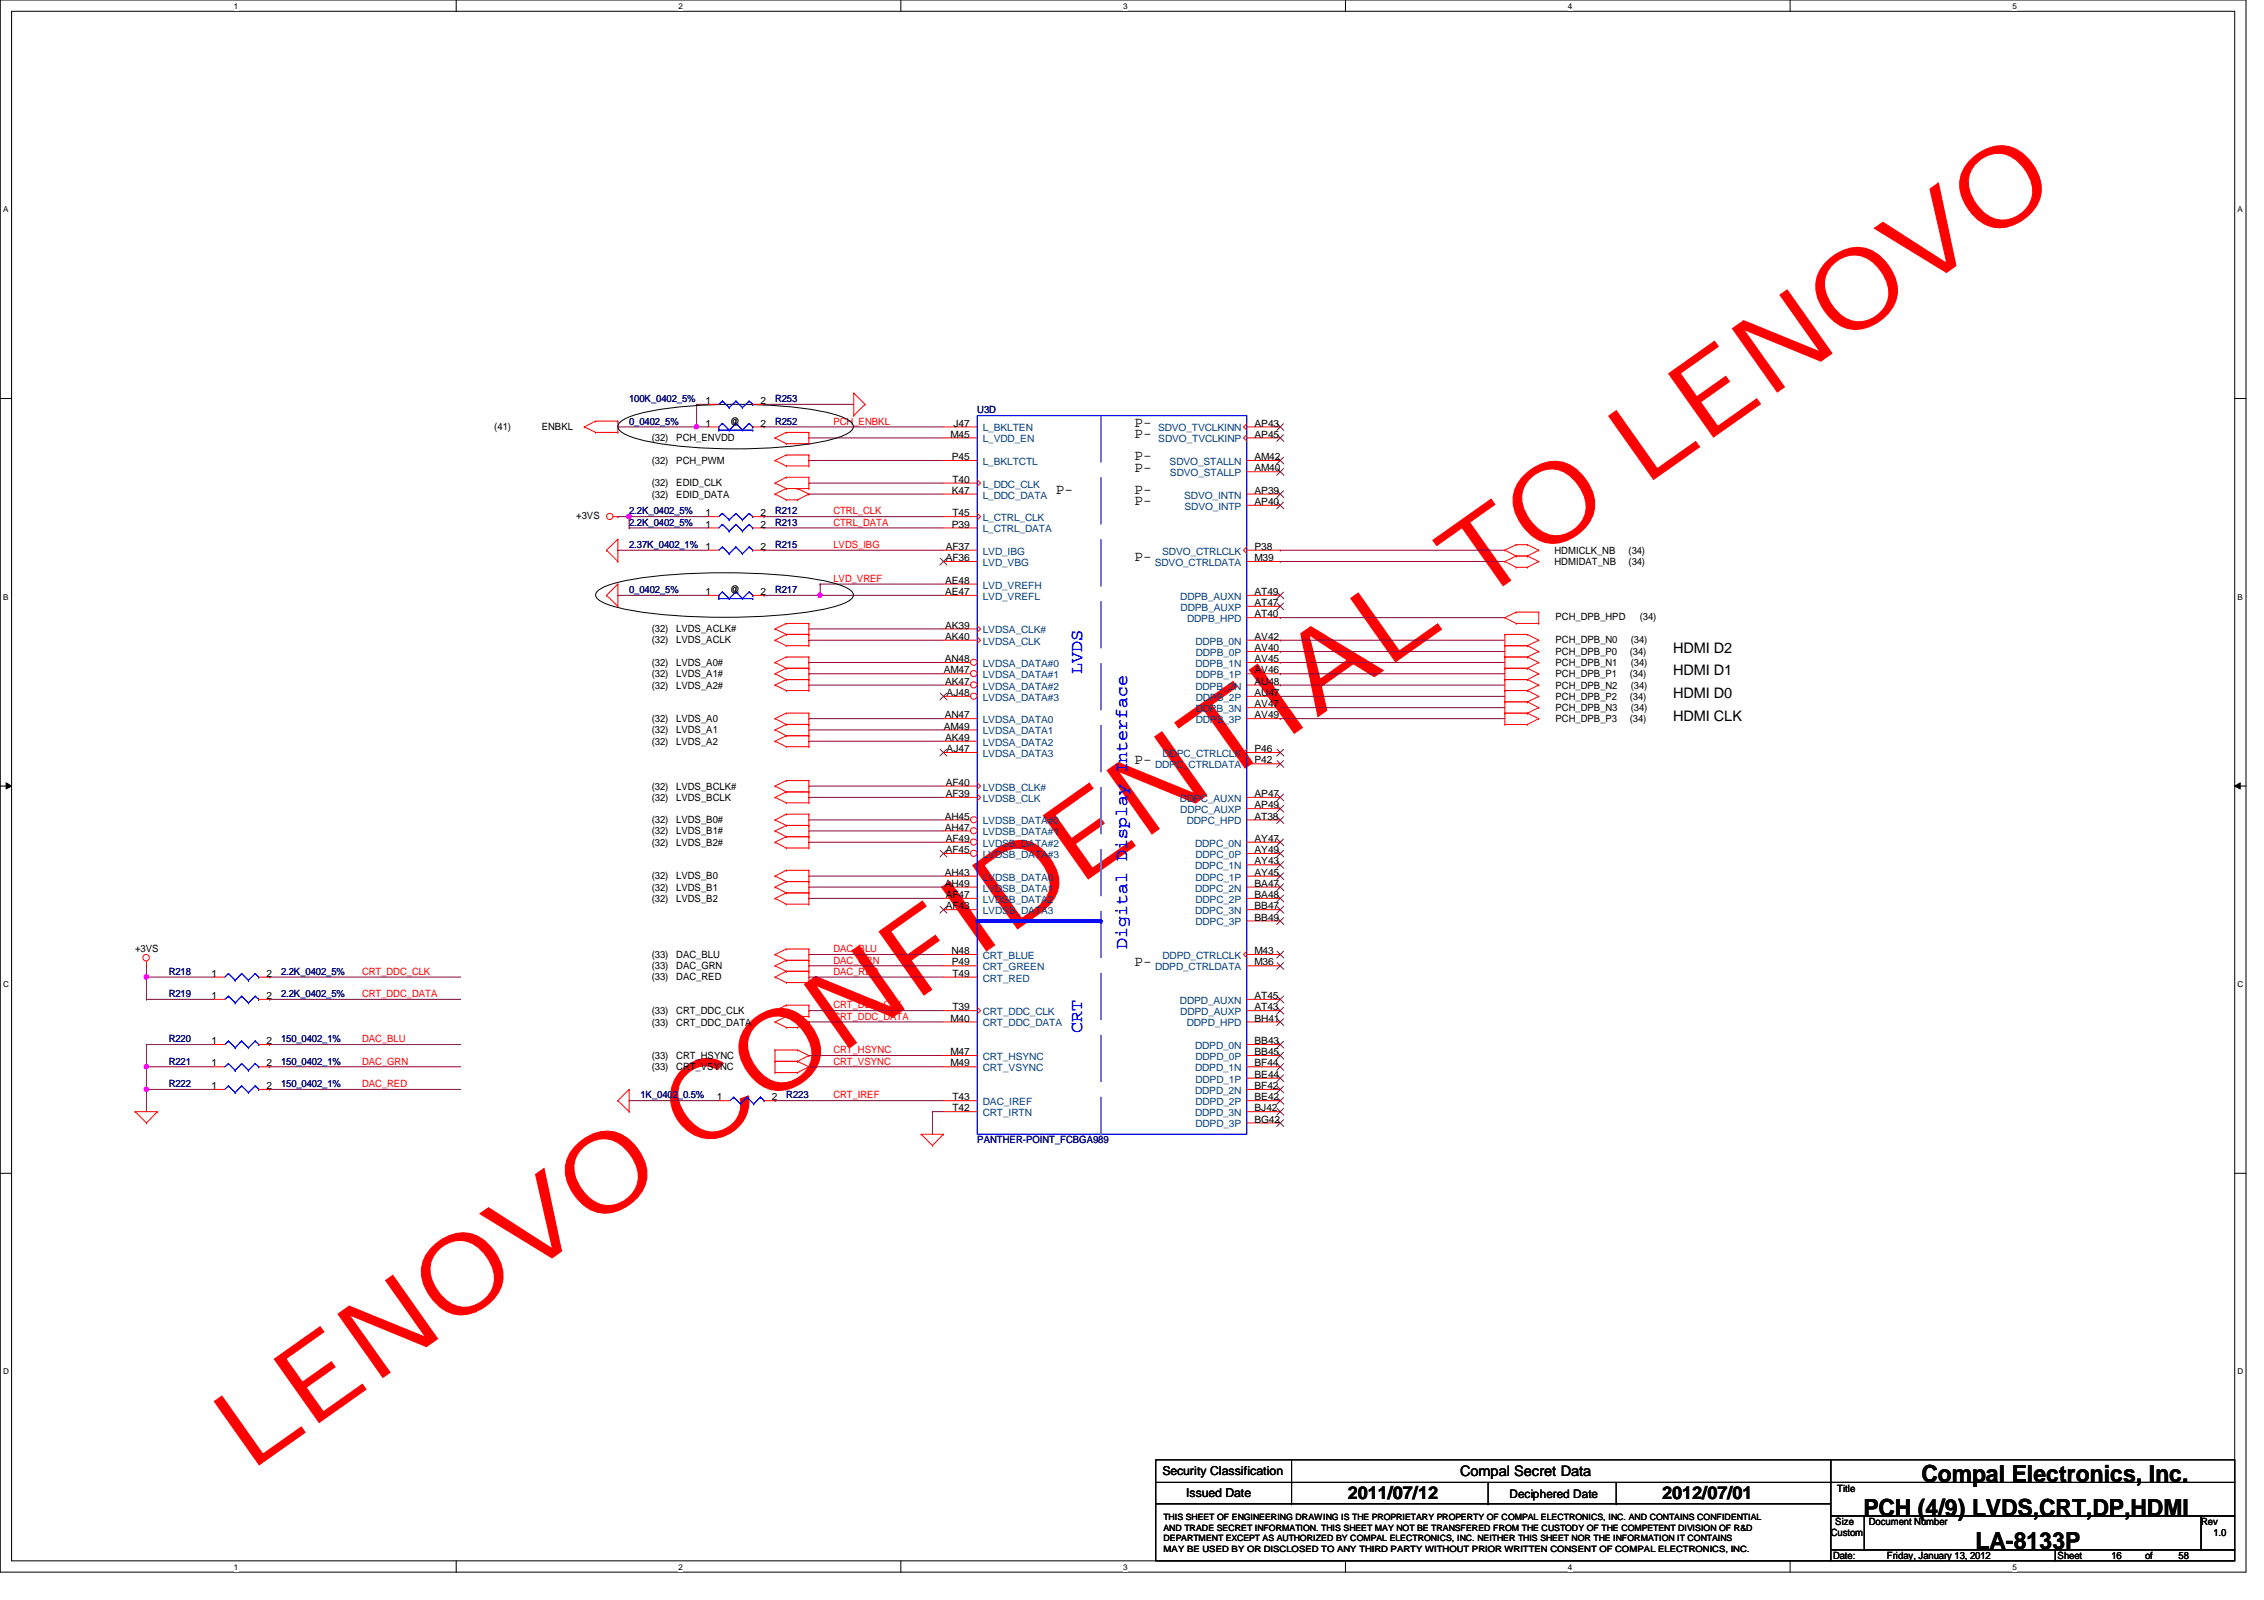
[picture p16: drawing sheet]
<svg xmlns="http://www.w3.org/2000/svg" width="297mm" height="210mm" viewBox="0 0 297 210" stroke-linecap="round" stroke-linejoin="round" font-family="sans-serif">
<defs><g id="words">
<text font-size="14.4" fill="#f00" x="32.7" y="193.1" transform="rotate(-35 32.7 193.1)">LENOVO CONFIDENTIAL TO LENOVO</text>
<g font-size="3.1">
<text x="252.1" y="194.4">Compal Electronics, Inc.</text>
<text x="244.5" y="198.8">PCH (4/9) LVDS,CRT,DP,HDMI</text>
<text x="259.2" y="203.2">LA-8133P</text>
</g>
<g font-size="2.3" fill="#00f">
<text x="142" y="88.4" transform="rotate(-90 142 88.4)">LVDS</text>
<text x="147.9" y="124.5" transform="rotate(-90 147.9 124.5)">Digital Display Interface</text>
<text x="142" y="135.6" transform="rotate(-90 142 135.6)">CRT</text>
</g>
<g font-size="2.3">
<text x="176.8" y="196.6">2011/07/12</text>
<text x="218.1" y="196.6">2012/07/01</text>
</g>
<g font-size="1.9">
<text x="148.8" y="56">P-</text>
<text x="148.8" y="57.5">P-</text>
<text x="138.5" y="64.9">P-</text>
<text x="148.8" y="60.4">P-</text>
<text x="148.8" y="61.9">P-</text>
<text x="148.8" y="64.9">P-</text>
<text x="148.8" y="66.3">P-</text>
<text x="148.8" y="73.7">P-</text>
<text x="219.5" y="85.7">HDMI D2</text>
<text x="219.5" y="88.6">HDMI D1</text>
<text x="219.5" y="91.6">HDMI D0</text>
<text x="219.5" y="94.5">HDMI CLK</text>
<text x="148.8" y="100.2">P-</text>
<text x="148.8" y="126.7">P-</text>
<text x="191.6" y="193.7">Compal Secret Data</text>
</g>
<g font-size="1.6">
<text x="152.5" y="193.5">Security Classification</text>
<text x="155.6" y="196.3">Issued Date</text>
<text x="198" y="196.5">Deciphered Date</text>
</g>
<g font-size="1.3" fill="#000080">
<text x="82.5" y="52.7">100K_0402_5%</text>
<text x="101.7" y="52.7">R253</text>
<text x="82.5" y="55.7">0_0402_5%</text>
<text x="101.7" y="55.7">R252</text>
<text x="128.2" y="54.2">U3D</text>
<text x="82.5" y="71.9">2.37K_0402_1%</text>
<text x="82.5" y="69">2.2K_0402_5%</text>
<text x="82.5" y="67.5">2.2K_0402_5%</text>
<text x="101.7" y="71.9">R215</text>
<text x="101.7" y="69">R213</text>
<text x="101.7" y="67.5">R212</text>
<text x="82.5" y="77.8">0_0402_5%</text>
<text x="101.7" y="77.8">R217</text>
<text x="22.1" y="130.9">R219</text>
<text x="22.1" y="127.9">R218</text>
<text x="36.9" y="130.9">2.2K_0402_5%</text>
<text x="36.9" y="127.9">2.2K_0402_5%</text>
<text x="22.1" y="136.7">R220</text>
<text x="36.9" y="136.7">150_0402_1%</text>
<text x="22.1" y="139.7">R221</text>
<text x="22.1" y="142.6">R222</text>
<text x="36.9" y="139.7">150_0402_1%</text>
<text x="36.9" y="142.6">150_0402_1%</text>
<text x="84" y="144.1">1K_0402_0.5%</text>
<text x="103.2" y="144.1">R223</text>
<text x="128.2" y="150">PANTHER-POINT_FCBGA989</text>
</g>
<g font-size="1.3">
<text x="92.6" y="53">1</text>
<text x="99.8" y="53">2</text>
<text x="64.9" y="56.4">(41)</text>
<text x="71.1" y="56.4">ENBKL</text>
<text x="85.5" y="57.9">(32)</text>
<text x="88.7" y="57.9">PCH_ENVDD</text>
<text x="92.6" y="56">1</text>
<text x="95.8" y="55.7">@</text>
<text x="99.8" y="56">2</text>
<text x="124.7" y="57.4">M45</text>
<text x="125.1" y="56">J47</text>
<text x="164.6" y="57.4">AP45</text>
<text x="164.6" y="56">AP43</text>
<text x="85.5" y="60.9">(32)</text>
<text x="85.5" y="63.8">(32)</text>
<text x="85.5" y="65.3">(32)</text>
<text x="88.7" y="60.9">PCH_PWM</text>
<text x="88.7" y="63.8">EDID_CLK</text>
<text x="88.7" y="65.3">EDID_DATA</text>
<text x="124.9" y="60.4">P45</text>
<text x="124.9" y="64.8">K47</text>
<text x="125" y="63.3">T40</text>
<text x="164.6" y="61.8">AM40</text>
<text x="164.6" y="60.4">AM42</text>
<text x="164.6" y="64.8">AP39</text>
<text x="75.6" y="68.1">+3VS</text>
<text x="92.6" y="69.2">1</text>
<text x="92.6" y="67.7">1</text>
<text x="99.8" y="69.2">2</text>
<text x="99.8" y="67.7">2</text>
<text x="124.9" y="69.2">P39</text>
<text x="125" y="67.7">T45</text>
<text x="164.6" y="66.3">AP40</text>
<text x="92.6" y="72.1">1</text>
<text x="95.8" y="77.8">@</text>
<text x="99.8" y="72.1">2</text>
<text x="124" y="76.6">AE48</text>
<text x="124.1" y="72.1">AF37</text>
<text x="124.1" y="73.6">AF36</text>
<text x="164.6" y="72.1">P38</text>
<text x="164.6" y="73.6">M39</text>
<text x="204" y="74.1">HDMIDAT_NB</text>
<text x="204" y="72.6">HDMICLK_NB</text>
<text x="213.7" y="74.1">(34)</text>
<text x="213.7" y="72.6">(34)</text>
<text x="85.5" y="83">(32)</text>
<text x="88.7" y="83">LVDS_ACLK#</text>
<text x="92.6" y="78.1">1</text>
<text x="99.8" y="78.1">2</text>
<text x="124" y="82.5">AK39</text>
<text x="124" y="83.9">AK40</text>
<text x="124" y="78.1">AE47</text>
<text x="164.6" y="83.9">AV42</text>
<text x="164.6" y="78.1">AT49</text>
<text x="164.6" y="79.5">AT47</text>
<text x="164.6" y="81">AT40</text>
<text x="204.1" y="81.3">PCH_DPB_HPD</text>
<text x="215.1" y="81.3">(34)</text>
<text x="85.5" y="84.4">(32)</text>
<text x="85.5" y="87.4">(32)</text>
<text x="85.5" y="88.9">(32)</text>
<text x="88.7" y="84.4">LVDS_ACLK</text>
<text x="88.7" y="87.4">LVDS_A0#</text>
<text x="88.7" y="88.9">LVDS_A1#</text>
<text x="123.8" y="88.3">AM47</text>
<text x="123.9" y="86.9">AN48</text>
<text x="124" y="89.8">AK47</text>
<text x="164.6" y="86.9">AV45</text>
<text x="164.6" y="89.8">AU48</text>
<text x="164.6" y="85.4">AV40</text>
<text x="164.6" y="88.3">AV46</text>
<text x="204.1" y="85.9">PCH_DPB_P0</text>
<text x="204.1" y="84.4">PCH_DPB_N0</text>
<text x="204.1" y="88.9">PCH_DPB_P1</text>
<text x="204.1" y="87.4">PCH_DPB_N1</text>
<text x="213.8" y="85.9">(34)</text>
<text x="213.8" y="88.9">(34)</text>
<text x="213.9" y="84.4">(34)</text>
<text x="213.9" y="87.4">(34)</text>
<text x="85.5" y="90.3">(32)</text>
<text x="85.5" y="94.7">(32)</text>
<text x="88.7" y="90.3">LVDS_A2#</text>
<text x="88.7" y="94.7">LVDS_A0</text>
<text x="123.8" y="95.7">AM49</text>
<text x="123.9" y="94.2">AN47</text>
<text x="124.2" y="91.3">AJ48</text>
<text x="164.6" y="92.8">AV47</text>
<text x="164.6" y="91.3">AU47</text>
<text x="164.6" y="94.2">AV49</text>
<text x="204.1" y="91.8">PCH_DPB_P2</text>
<text x="204.1" y="90.3">PCH_DPB_N2</text>
<text x="204.1" y="94.7">PCH_DPB_P3</text>
<text x="204.1" y="93.3">PCH_DPB_N3</text>
<text x="213.8" y="91.8">(34)</text>
<text x="213.8" y="94.7">(34)</text>
<text x="213.9" y="90.3">(34)</text>
<text x="213.9" y="93.3">(34)</text>
<text x="85.5" y="96.2">(32)</text>
<text x="85.5" y="97.7">(32)</text>
<text x="88.7" y="96.2">LVDS_A1</text>
<text x="88.7" y="97.7">LVDS_A2</text>
<text x="124" y="97.2">AK49</text>
<text x="124.2" y="98.7">AJ47</text>
<text x="164.6" y="98.7">P46</text>
<text x="164.6" y="100.2">P42</text>
<text x="85.5" y="108">(32)</text>
<text x="85.5" y="103.6">(32)</text>
<text x="85.5" y="105.1">(32)</text>
<text x="88.7" y="108">LVDS_B0#</text>
<text x="88.7" y="103.6">LVDS_BCLK#</text>
<text x="88.7" y="105.1">LVDS_BCLK</text>
<text x="123.9" y="107.5">AH45</text>
<text x="124.1" y="103.1">AF40</text>
<text x="124.1" y="104.6">AF39</text>
<text x="164.6" y="104.6">AP47</text>
<text x="164.6" y="106">AP49</text>
<text x="164.6" y="107.5">AT38</text>
<text x="85.5" y="109.5">(32)</text>
<text x="85.5" y="111">(32)</text>
<text x="88.7" y="109.5">LVDS_B1#</text>
<text x="88.7" y="111">LVDS_B2#</text>
<text x="123.9" y="109">AH47</text>
<text x="124.1" y="110.4">AF49</text>
<text x="124.1" y="111.9">AF45</text>
<text x="164.6" y="110.4">AY47</text>
<text x="164.6" y="113.4">AY43</text>
<text x="164.6" y="111.9">AY49</text>
<text x="85.5" y="115.4">(32)</text>
<text x="85.5" y="116.8">(32)</text>
<text x="85.5" y="118.3">(32)</text>
<text x="88.7" y="115.4">LVDS_B0</text>
<text x="88.7" y="116.8">LVDS_B1</text>
<text x="88.7" y="118.3">LVDS_B2</text>
<text x="123.9" y="114.9">AH43</text>
<text x="123.9" y="116.3">AH49</text>
<text x="124.1" y="117.8">AF47</text>
<text x="124.1" y="119.3">AF43</text>
<text x="164.6" y="116.3">BA47</text>
<text x="164.6" y="119.3">BB47</text>
<text x="164.6" y="114.9">AY45</text>
<text x="164.6" y="117.8">BA48</text>
<text x="17.7" y="124.9">+3VS</text>
<text x="85.5" y="125.7">(33)</text>
<text x="88.7" y="125.7">DAC_BLU</text>
<text x="124.8" y="125.2">N48</text>
<text x="164.6" y="120.8">BB49</text>
<text x="164.6" y="125.2">M43</text>
<text x="27.8" y="131.1">1</text>
<text x="27.8" y="128.1">1</text>
<text x="35" y="131.1">2</text>
<text x="35" y="128.1">2</text>
<text x="85.5" y="127.2">(33)</text>
<text x="85.5" y="128.6">(33)</text>
<text x="88.7" y="127.2">DAC_GRN</text>
<text x="88.7" y="128.6">DAC_RED</text>
<text x="124.9" y="126.7">P49</text>
<text x="125" y="128.1">T49</text>
<text x="164.6" y="126.7">M36</text>
<text x="164.6" y="131.1">AT45</text>
<text x="27.8" y="137">1</text>
<text x="35" y="137">2</text>
<text x="85.5" y="133.1">(33)</text>
<text x="85.5" y="134.5">(33)</text>
<text x="88.7" y="133.1">CRT_DDC_CLK</text>
<text x="88.7" y="134.5">CRT_DDC_DATA</text>
<text x="124.7" y="134">M40</text>
<text x="125" y="132.5">T39</text>
<text x="164.6" y="137">BB43</text>
<text x="164.6" y="132.5">AT43</text>
<text x="164.6" y="134">BH41</text>
<text x="27.8" y="139.9">1</text>
<text x="27.8" y="142.9">1</text>
<text x="35" y="139.9">2</text>
<text x="35" y="142.9">2</text>
<text x="85.5" y="138.9">(33)</text>
<text x="85.5" y="140.4">(33)</text>
<text x="88.7" y="138.9">CRT_HSYNC</text>
<text x="88.7" y="140.4">CRT_VSYNC</text>
<text x="124.7" y="138.4">M47</text>
<text x="124.7" y="139.9">M49</text>
<text x="164.6" y="142.9">BF42</text>
<text x="164.6" y="139.9">BF44</text>
<text x="164.6" y="138.4">BB45</text>
<text x="164.6" y="141.4">BE44</text>
<text x="94.1" y="144.4">1</text>
<text x="101.3" y="144.4">2</text>
<text x="125" y="145.8">T42</text>
<text x="125" y="144.4">T43</text>
<text x="164.6" y="145.8">BJ42</text>
<text x="164.6" y="144.4">BE42</text>
<text x="164.6" y="147.3">BG42</text>
<text x="241" y="195.8">Title</text>
<text x="240.2" y="201.5">Custom</text>
<text x="240.8" y="200.1">Size</text>
<text x="245.2" y="200.1">Document Number</text>
<text x="288.8" y="200.1">Rev</text>
<text x="290.4" y="201.5">1.0</text>
<text x="240.5" y="204.5">Date:</text>
<text x="247.6" y="204.5">Friday, January 13, 2012</text>
<text x="270" y="204.5">Sheet</text>
<text x="277" y="204.5">16</text>
<text x="281.4" y="204.5">of</text>
<text x="285.8" y="204.5">58</text>
</g>
<g font-size="1.3" fill="#f00">
<text x="109.3" y="55.7">PCH_ENBKL</text>
<text x="109.3" y="67.5">CTRL_CLK</text>
<text x="109.3" y="69">CTRL_DATA</text>
<text x="109.3" y="71.9">LVDS_IBG</text>
<text x="109.3" y="76.3">LVD_VREF</text>
<text x="109.3" y="124.9">DAC_BLU</text>
<text x="47.5" y="127.9">CRT_DDC_CLK</text>
<text x="47.5" y="130.8">CRT_DDC_DATA</text>
<text x="109.3" y="126.4">DAC_GRN</text>
<text x="109.3" y="127.9">DAC_RED</text>
<text x="47.5" y="136.7">DAC_BLU</text>
<text x="109.3" y="133.8">CRT_DDC_DATA</text>
<text x="109.3" y="132.3">CRT_DDC_CLK</text>
<text x="47.5" y="139.7">DAC_GRN</text>
<text x="47.5" y="142.6">DAC_RED</text>
<text x="109.3" y="138.2">CRT_HSYNC</text>
<text x="109.3" y="139.7">CRT_VSYNC</text>
<text x="109.3" y="144.1">CRT_IREF</text>
</g>
<g font-size="1.3" fill="#004080">
<text x="128.9" y="56.6">L_BKLTEN</text>
<text x="128.9" y="58">L_VDD_EN</text>
<text x="151.9" y="56.6">SDVO_TVCLKINN</text>
<text x="152" y="58">SDVO_TVCLKINP</text>
<text x="128.9" y="61">L_BKLTCTL</text>
<text x="128.9" y="64">L_DDC_CLK</text>
<text x="128.9" y="65.4">L_DDC_DATA</text>
<text x="153.5" y="61">SDVO_STALLN</text>
<text x="153.5" y="62.5">SDVO_STALLP</text>
<text x="155.4" y="65.4">SDVO_INTN</text>
<text x="128.9" y="68.4">L_CTRL_CLK</text>
<text x="128.9" y="69.8">L_CTRL_DATA</text>
<text x="155.4" y="66.9">SDVO_INTP</text>
<text x="128.9" y="77.2">LVD_VREFH</text>
<text x="128.9" y="72.8">LVD_IBG</text>
<text x="128.9" y="74.3">LVD_VBG</text>
<text x="151.5" y="74.3">SDVO_CTRLDATA</text>
<text x="152.5" y="72.8">SDVO_CTRLCLK</text>
<text x="128.9" y="83.1">LVDSA_CLK#</text>
<text x="128.9" y="78.7">LVD_VREFL</text>
<text x="154.9" y="78.7">DDPB_AUXN</text>
<text x="154.9" y="80.1">DDPB_AUXP</text>
<text x="155.7" y="81.6">DDPB_HPD</text>
<text x="128.9" y="84.6">LVDSA_CLK</text>
<text x="128.9" y="87.5">LVDSA_DATA#0</text>
<text x="128.9" y="89">LVDSA_DATA#1</text>
<text x="156.8" y="84.6">DDPB_0N</text>
<text x="156.8" y="87.5">DDPB_1N</text>
<text x="156.9" y="86.1">DDPB_0P</text>
<text x="156.9" y="89">DDPB_1P</text>
<text x="128.9" y="90.5">LVDSA_DATA#2</text>
<text x="128.9" y="91.9">LVDSA_DATA#3</text>
<text x="128.9" y="94.9">LVDSA_DATA0</text>
<text x="156.8" y="90.5">DDPB_2N</text>
<text x="156.8" y="93.4">DDPB_3N</text>
<text x="156.9" y="91.9">DDPB_2P</text>
<text x="156.9" y="94.9">DDPB_3P</text>
<text x="128.9" y="96.4">LVDSA_DATA1</text>
<text x="128.9" y="97.8">LVDSA_DATA2</text>
<text x="128.9" y="99.3">LVDSA_DATA3</text>
<text x="151.6" y="100.8">DDPC_CTRLDATA</text>
<text x="152.5" y="99.3">DDPC_CTRLCLK</text>
<text x="128.9" y="103.7">LVDSB_CLK#</text>
<text x="128.9" y="105.2">LVDSB_CLK</text>
<text x="154.8" y="105.2">DDPC_AUXN</text>
<text x="154.9" y="106.7">DDPC_AUXP</text>
<text x="128.9" y="108.2">LVDSB_DATA#0</text>
<text x="128.9" y="109.6">LVDSB_DATA#1</text>
<text x="128.9" y="111.1">LVDSB_DATA#2</text>
<text x="128.9" y="112.6">LVDSB_DATA#3</text>
<text x="155.7" y="108.2">DDPC_HPD</text>
<text x="156.8" y="111.1">DDPC_0N</text>
<text x="156.8" y="112.6">DDPC_0P</text>
<text x="128.9" y="115.5">LVDSB_DATA0</text>
<text x="128.9" y="117">LVDSB_DATA1</text>
<text x="128.9" y="118.4">LVDSB_DATA2</text>
<text x="128.9" y="119.9">LVDSB_DATA3</text>
<text x="156.8" y="114">DDPC_1N</text>
<text x="156.8" y="117">DDPC_2N</text>
<text x="156.8" y="119.9">DDPC_3N</text>
<text x="156.8" y="115.5">DDPC_1P</text>
<text x="156.8" y="118.4">DDPC_2P</text>
<text x="128.9" y="125.8">CRT_BLUE</text>
<text x="152.5" y="125.8">DDPD_CTRLCLK</text>
<text x="156.8" y="121.4">DDPC_3P</text>
<text x="128.9" y="127.3">CRT_GREEN</text>
<text x="128.9" y="128.8">CRT_RED</text>
<text x="151.6" y="127.3">DDPD_CTRLDATA</text>
<text x="154.8" y="131.7">DDPD_AUXN</text>
<text x="128.9" y="133.2">CRT_DDC_CLK</text>
<text x="128.9" y="134.7">CRT_DDC_DATA</text>
<text x="154.9" y="133.2">DDPD_AUXP</text>
<text x="155.7" y="134.7">DDPD_HPD</text>
<text x="156.8" y="137.6">DDPD_0N</text>
<text x="128.9" y="139.1">CRT_HSYNC</text>
<text x="128.9" y="140.5">CRT_VSYNC</text>
<text x="156.8" y="143.5">DDPD_2N</text>
<text x="156.8" y="140.5">DDPD_1N</text>
<text x="156.8" y="139.1">DDPD_0P</text>
<text x="156.8" y="142">DDPD_1P</text>
<text x="128.9" y="146.4">CRT_IRTN</text>
<text x="128.9" y="145">DAC_IREF</text>
<text x="156.8" y="146.4">DDPD_3N</text>
<text x="156.8" y="145">DDPD_2P</text>
<text x="156.8" y="147.9">DDPD_3P</text>
</g>
<g font-size="1.1">
<text x="30.7" y="1.1">1</text>
<text x="89" y="1.1">2</text>
<text x="147.4" y="1.1">3</text>
<text x="205.7" y="1.1">4</text>
<text x="264" y="1.1">5</text>
<text x=".4" y="27.9">A</text>
<text x="293.6" y="27.9">A</text>
<text x=".4" y="78.7">B</text>
<text x="293.6" y="78.7">B</text>
<text x=".4" y="129.5">C</text>
<text x="293.6" y="129.5">C</text>
<text x=".4" y="180.3">D</text>
<text x="293.6" y="180.3">D</text>
<text x="152.7" y="202.2">DEPARTMENT EXCEPT AS AUTHORIZED BY COMPAL ELECTRONICS, INC. NEITHER THIS SHEET NOR THE INFORMATION IT CONTAINS</text>
<text x="152.7" y="199.4">THIS SHEET OF ENGINEERING DRAWING IS THE PROPRIETARY PROPERTY OF COMPAL ELECTRONICS, INC. AND CONTAINS CONFIDENTIAL</text>
<text x="152.7" y="203.6">MAY BE USED BY OR DISCLOSED TO ANY THIRD PARTY WITHOUT PRIOR WRITTEN CONSENT OF COMPAL ELECTRONICS, INC.</text>
<text x="152.7" y="200.8">AND TRADE SECRET INFORMATION. THIS SHEET MAY NOT BE TRANSFERED FROM THE CUSTODY OF THE COMPETENT DIVISION OF R&amp;D</text>
<text x="30.7" y="205.9">1</text>
<text x="89" y="205.9">2</text>
<text x="147.4" y="205.9">3</text>
<text x="205.7" y="205.9">4</text>
<text x="264" y="205.9">5</text>
</g>
</g></defs>
<path d="M0 0h294.7v206.2h-294.7zM1.5 1.5h291.7v203.3h-291.7z" fill="none" stroke="#000" stroke-width=".13"/>
<g fill="#fff">
<path d="M30.7 .2h.6v1.2h-.6z"/>
<path d="M30.7 204.9h.6v1.2h-.6z"/>
</g>
<path d="M59.9 0v1.5M59.9 204.8v1.4" fill="none" stroke="#000" stroke-width=".13"/>
<g fill="#fff">
<path d="M89 .2h.6v1.2h-.6z"/>
<path d="M89 204.9h.6v1.2h-.6z"/>
</g>
<path d="M118.2 0v1.5M118.2 204.8v1.4" fill="none" stroke="#000" stroke-width=".13"/>
<g fill="#fff">
<path d="M147.4 .2h.6v1.2h-.6z"/>
<path d="M147.4 204.9h.6v1.2h-.6z"/>
</g>
<path d="M176.5 0v1.5M176.5 204.8v1.4" fill="none" stroke="#000" stroke-width=".13"/>
<g fill="#fff">
<path d="M205.7 .2h.6v1.2h-.6z"/>
<path d="M205.7 204.9h.6v1.2h-.6z"/>
</g>
<path d="M234.9 0v1.5M234.9 204.8v1.4" fill="none" stroke="#000" stroke-width=".13"/>
<g fill="#fff">
<path d="M264 .2h.6v1.2h-.6z"/>
<path d="M264 204.9h.6v1.2h-.6z"/>
<path d="M.4 26.9h.7v1.2h-.7z"/>
<path d="M293.6 26.9h.7v1.2h-.7z"/>
<path d="M.4 77.7h.7v1.2h-.7z"/>
<path d="M293.6 77.7h.7v1.2h-.7z"/>
</g>
<path d="M0 52.3h1.5M293.2 52.3h1.5" fill="none" stroke="#000" stroke-width=".13"/>
<g fill="#fff">
<path d="M.4 128.5h.8v1.2h-.8z"/>
<path d="M293.6 128.5h.7v1.2h-.7z"/>
</g>
<path d="M0 103.1h1.5M.8 102.7l.7 .4-.7 .4zM293.2 103.1l.7-.4v.8zM293.2 103.1h1.5" fill="none" stroke="#000" stroke-width=".13"/>
<path d="M.8 102.7l.7 .4-.7 .4zM293.2 103.1l.7-.4v.8z" fill="#000"/>
<g fill="#fff">
<path d="M.4 179.3h.8v1.2h-.8z"/>
<path d="M293.6 179.3h.7v1.2h-.7z"/>
</g>
<path d="M0 153.9h1.5M293.2 153.9h1.5" fill="none" stroke="#000" stroke-width=".13"/>
<path d="M100.2 78.1h.1M100.2 67.8h.1M100.2 78.1h23.6M100.2 67.8h23.6M107.6 78.1h.1" fill="none" stroke="#800040" stroke-width=".13"/>
<circle cx="107.6" cy="78.1" r=".29" fill="#f0f"/>
<circle cx="107.6" cy="78.1" r=".29" fill="none" stroke="#f0f" stroke-width=".13"/>
<g fill="none" stroke="#800040" stroke-width=".13">
<path d="M100.2 56h.1M100.2 56h23.6M106.1 57.4h.1M106.1 57.4h17.7M81.1 78.1h.1M81.1 72.2h.1M81.1 72.2h11.8M81.1 78.1h11.8M82.5 67.8h.1M82.5 67.8h10.4M100.2 69.3h.1M100.2 72.2h.1"/>
<path d="M100.2 69.3h23.6M100.2 72.2h23.6M106.1 60.4h.1M106.1 63.4h.1M106.1 64.8h.1M106.1 60.4h17.7M106.1 63.4h17.7M106.1 64.8h17.7M107.6 76.6h.1M107.6 76.6v1.5M107.6 76.6h16.2M106.1 88.4h.1"/>
<path d="M106.1 94.3h.1M106.1 89.9h.1M106.1 82.5h.1M106.1 95.8h.1M106.1 97.2h.1M106.1 86.9h.1M106.1 84h.1M106.1 88.4h17.7M106.1 94.3h17.7M106.1 89.9h17.7M106.1 82.5h17.7M106.1 95.8h17.7"/>
<path d="M106.1 97.2h17.7M106.1 86.9h17.7M106.1 84h17.7M106.1 134.1h.1M106.1 132.6h.1M106.1 138.5h.1M106.1 140h.1M106.1 125.2h.1M106.1 126.7h.1M106.1 128.2h.1M106.1 134.1h17.7M106.1 132.6h17.7"/>
<path d="M106.1 138.5h17.7M106.1 140h17.7M106.1 125.2h17.7M106.1 126.7h17.7M106.1 128.2h17.7M82.5 144.4h.1M82.5 144.4h11.8M101.7 144.4h.1M101.7 144.4h22.1M122.3 145.8h.1M122.3 145.8v3M122.3 145.8h1.5"/>
</g>
<circle cx="82.5" cy="67.7" r=".29" fill="#f0f"/>
<circle cx="82.5" cy="67.7" r=".29" fill="none" stroke="#f0f" stroke-width=".13"/>
<g fill="none" stroke="#800040" stroke-width=".13">
<path d="M82.5 69.3h.1M82.5 67.8h.1M82.5 69.3h10.4M82.5 67.8v1.5M19.2 128.2h.1M19.2 131.1h.1M19.2 128.2h8.8M19.2 131.1h8.8M19.2 128.2v2.9M35.4 128.2h.1M35.4 131.1h.1M35.4 128.2h25"/>
<path d="M35.4 131.1h25"/>
</g>
<circle cx="19.2" cy="128.2" r=".29" fill="#f0f"/>
<circle cx="19.2" cy="128.2" r=".29" fill="none" stroke="#f0f" stroke-width=".13"/>
<g fill="none" stroke="#800040" stroke-width=".13">
<path d="M19.2 126.7h.1M19.2 137h.1M19.2 126.7v1.5M19.2 137v3M19.2 137h8.8M35.4 137h.1M35.4 140h.1M35.4 137h25M35.4 140h25M19.2 142.9h.1M19.2 142.9v2.9M35.4 142.9h.1"/>
<path d="M35.4 142.9h25"/>
</g>
<circle cx="19.2" cy="142.9" r=".29" fill="#f0f"/>
<circle cx="19.2" cy="142.9" r=".29" fill="none" stroke="#f0f" stroke-width=".13"/>
<path d="M19.2 140h.1M19.2 140v2.9M19.2 140h8.8M19.2 142.9h.1M19.2 142.9h8.8" fill="none" stroke="#800040" stroke-width=".13"/>
<circle cx="19.2" cy="139.9" r=".29" fill="#f0f"/>
<circle cx="19.2" cy="139.9" r=".29" fill="none" stroke="#f0f" stroke-width=".13"/>
<g fill="none" stroke="#800040" stroke-width=".13">
<path d="M81.1 56h10.3M91.4 56h.1M81.1 67.8h.1M81.1 67.8h1.4M168 73.7h.1M168 72.2h.1M168 73.7h29.4M168 72.2h29.4M168 89.9h.1M168 91.4h.1M168 84h.1M168 92.8h.1"/>
<path d="M168 94.3h.1M168 81h.1M168 85.5h.1M168 86.9h.1M168 88.4h.1M168 89.9h29.4M168 91.4h29.4M168 84h29.4M168 92.8h29.4M168 94.3h29.4M168 81h29.4M168 85.5h29.4"/>
<path d="M168 86.9h29.4M168 88.4h29.4M106.1 109h.1M106.1 114.9h.1M106.1 110.5h.1M106.1 116.4h.1M106.1 117.9h.1M106.1 107.6h.1M106.1 103.1h.1M106.1 104.6h.1M106.1 109h17.7M106.1 114.9h17.7"/>
<path d="M106.1 110.5h17.7M106.1 116.4h17.7M106.1 117.9h17.7M106.1 107.6h17.7M106.1 103.1h17.7M106.1 104.6h17.7"/>
</g>
<circle cx="91.4" cy="56" r=".29" fill="#f0f"/>
<circle cx="91.4" cy="56" r=".29" fill="none" stroke="#f0f" stroke-width=".13"/>
<path d="M91.4 53h.1M91.4 56h.1M91.4 53h1.5M91.4 53v3M91.4 56h1.5M100.2 53h.1M100.2 53h11.8" fill="none" stroke="#800040" stroke-width=".13"/>
<g fill="none" stroke="#f00" stroke-width=".13">
<path d="M76.7 56h.1M76.7 56l1.4 .7M78.1 55.2h.1M78.1 56.7h.1M78.1 56.7h3M78.1 55.2l-1.4 .8M78.1 55.2h3M81.1 55.2h.1M81.1 56.7h.1M81.1 55.2v1.5M101.7 57.4h.1M101.7 57.4l1.5 .8"/>
<path d="M103.2 56.7h.1M103.2 58.2h.1M103.2 59.7h.1M103.2 56.7l-1.5 .7M103.2 56.7h2.9M103.2 58.2h2.9M103.2 59.7l-1.5 .7M103.2 59.7h2.9M106.1 56.7h.1M106.1 58.2h.1M106.1 59.7h.1M106.1 56.7v1.5"/>
<path d="M106.1 59.7v1.4M112 51.6h.1M112 54.5h.1M112 51.6v2.9M112 51.6l1.5 1.4M113.5 53h.1M113.5 53l-1.5 1.5M79.6 72.2h.1M79.6 78.1h.1M79.6 72.2l1.5 1.5M79.6 78.1l1.5 1.4M80.5 67.8h.6"/>
<path d="M81.1 73.7h.1M81.1 70.7h.1M81.1 79.5h.1M81.1 76.6h.1M81.1 67.8h.1M81.1 70.7v3M81.1 76.6v2.9M81.1 70.7l-1.5 1.5M81.1 76.6l-1.5 1.5M92.9 72.2h1.4M98.8 72.2h1.4M101.7 60.4h.1"/>
<path d="M101.7 63.4h.1M101.7 64.8h.1M101.7 60.4l1.5 .7M101.7 63.4l1.5 .7M101.7 64.8l1.5 .8M103.2 61.1h.1M103.2 62.6h.1M103.2 64.1h.1M103.2 65.6h.1M103.2 61.1h2.9M103.2 62.6l-1.5 .8M103.2 62.6h2.9"/>
<path d="M103.2 64.1h2.9M103.2 64.1l-1.5 .7M103.2 65.6h1.4M104.6 64.1h.1M104.6 65.6h.1M104.6 64.1l1.5 .7M106.1 61.1h.1M106.1 62.6h.1M106.1 64.1h.1M106.1 64.8h.1M106.1 62.6v1.5M106.1 64.8l-1.5 .8"/>
<path d="M197.4 73.7h.1M197.4 72.2h.1M197.4 73.7l1.5 .7M197.4 72.2l1.5 .7M198.9 72.9h.1M198.9 74.4h.1M198.9 71.5h.1M198.9 72.9h1.5M198.9 72.9l-1.5 .8M198.9 74.4h1.5M198.9 71.5h1.5M198.9 71.5l-1.5 .7"/>
<path d="M200.4 72.9h.1M200.4 74.4h.1M200.4 71.5h.1M200.4 72.9l1.5 .8M200.4 71.5l1.5 .7M201.9 73.7h.1M201.9 72.2h.1M201.9 73.7l-1.5 .7M201.9 72.2l-1.5 .7M101.7 82.5h.1M101.7 84h.1M101.7 86.9h.1"/>
<path d="M101.7 88.4h.1M101.7 89.9h.1M101.7 94.3h.1M101.7 95.8h.1M101.7 97.2h.1M101.7 82.5l1.5 .7M101.7 84l1.5 .7M101.7 86.9l1.5 .8M101.7 88.4l1.5 .8M101.7 89.9l1.5 .7M101.7 94.3l1.5 .7M101.7 95.8l1.5 .7"/>
<path d="M101.7 97.2l1.5 .8M103.2 81.8h.1M103.2 83.2h.1M103.2 84.7h.1M103.2 86.2h.1M103.2 87.7h.1M103.2 89.2h.1M103.2 90.6h.1M103.2 93.6h.1M103.2 95h.1M103.2 96.5h.1M103.2 98h.1"/>
<path d="M103.2 81.8l-1.5 .7M103.2 81.8h2.9M103.2 83.2h2.9M103.2 83.2l-1.5 .8M103.2 84.7h2.9M103.2 86.2l-1.5 .7M103.2 86.2h2.9M103.2 87.7h2.9M103.2 87.7l-1.5 .7M103.2 89.2h2.9M103.2 89.2l-1.5 .7M103.2 90.6h2.9"/>
<path d="M103.2 93.6l-1.5 .7M103.2 93.6h2.9M103.2 95h2.9M103.2 95l-1.5 .8M103.2 96.5h2.9M103.2 96.5l-1.5 .7M103.2 98h2.9M106.1 81.8h.1M106.1 83.2h.1M106.1 84.7h.1M106.1 86.2h.1M106.1 87.7h.1"/>
<path d="M106.1 89.2h.1M106.1 90.6h.1M106.1 93.6h.1M106.1 95h.1M106.1 96.5h.1M106.1 98h.1M106.1 81.8v2.9M106.1 86.2v4.4M106.1 93.6v4.4M197.4 84.7h.1M197.4 86.2h.1M197.4 83.2h.1"/>
<path d="M197.4 87.7h.1M197.4 89.2h.1M197.4 90.6h.1M197.4 92.1h.1M197.4 93.6h.1M197.4 95h.1M197.4 81h.1M197.4 83.2h3M197.4 84.7h3M197.4 86.2h3M197.4 87.7h3M197.4 89.2h3"/>
<path d="M197.4 90.6h3M197.4 93.6h3M197.4 95h3M197.4 83.2v11.8M197.4 92.1h3M197.4 81l1.5 .8M198.9 80.3h.1M198.9 81.8h.1M198.9 81.8h3M198.9 80.3h3M198.9 80.3l-1.5 .7M200.4 84.7h.1"/>
<path d="M200.4 86.2h.1M200.4 83.2h.1M200.4 87.7h.1M200.4 89.2h.1M200.4 90.6h.1M200.4 92.1h.1M200.4 93.6h.1M200.4 95h.1M200.4 84.7l1.5 .8M200.4 83.2l1.5 .8M200.4 87.7l1.5 .7M200.4 86.2l1.5 .7"/>
<path d="M200.4 90.6l1.5 .8M200.4 89.2l1.5 .7M200.4 93.6l1.5 .7M200.4 92.1l1.5 .7M201.9 85.5h.1M201.9 84h.1M201.9 88.4h.1M201.9 86.9h.1M201.9 91.4h.1M201.9 89.9h.1M201.9 94.3h.1M201.9 92.8h.1"/>
<path d="M201.9 81.8h.1M201.9 80.3h.1M201.9 85.5l-1.5 .7M201.9 84l-1.5 .7M201.9 88.4l-1.5 .8M201.9 86.9l-1.5 .8M201.9 91.4l-1.5 .7M201.9 89.9l-1.5 .7M201.9 94.3l-1.5 .7M201.9 92.8l-1.5 .8M201.9 80.3v1.5M101.7 107.6h.1"/>
<path d="M101.7 109h.1M101.7 110.5h.1M101.7 114.9h.1M101.7 116.4h.1M101.7 117.9h.1M101.7 103.1h.1M101.7 104.6h.1M101.7 107.6l1.5 .7M101.7 109l1.5 .8M101.7 110.5l1.5 .8M101.7 114.9l1.5 .8M101.7 116.4l1.5 .7"/>
<path d="M101.7 117.9l1.5 .7M101.7 103.1l1.5 .8M101.7 104.6l1.5 .7M103.2 106.8h.1M103.2 108.3h.1M103.2 109.8h.1M103.2 111.3h.1M103.2 114.2h.1M103.2 115.7h.1M103.2 117.1h.1M103.2 118.6h.1M103.2 102.4h.1"/>
<path d="M103.2 103.9h.1M103.2 105.3h.1M103.2 106.8l-1.5 .8M103.2 106.8h2.9M103.2 108.3h2.9M103.2 108.3l-1.5 .7M103.2 109.8h2.9M103.2 109.8l-1.5 .7M103.2 111.3h2.9M103.2 114.2l-1.5 .7M103.2 114.2h2.9M103.2 115.7h2.9"/>
<path d="M103.2 115.7l-1.5 .7M103.2 117.1h2.9M103.2 117.1l-1.5 .8M103.2 118.6h2.9M103.2 102.4l-1.5 .7M103.2 102.4h2.9M103.2 103.9h2.9M103.2 103.9l-1.5 .7M103.2 105.3h2.9M106.1 106.8h.1M106.1 108.3h.1M106.1 109.8h.1"/>
<path d="M106.1 111.3h.1M106.1 114.2h.1M106.1 115.7h.1M106.1 117.1h.1M106.1 118.6h.1M106.1 102.4h.1M106.1 103.9h.1M106.1 105.3h.1M106.1 102.4v2.9M106.1 106.8v4.5M106.1 114.2v4.4M19.2 126.7h.1"/>
<path d="M19.2 126.1v.6M28 140h1.5M33.9 140h1.5M101.7 125.2h.1M101.7 126.7h.1M101.7 128.2h.1M101.7 132.6h.1M101.7 134.1h.1M101.7 139.2h.1M101.7 137.8h.1M101.7 125.2l1.5 .8M101.7 126.7l1.5 .7"/>
<path d="M101.7 128.2l1.5 .7M101.7 132.6l1.5 .7M101.7 134.1l1.5 .7M101.7 137.8h2.9M101.7 139.2h2.9M101.7 137.8v2.9M103.2 124.5h.1M103.2 126h.1M103.2 127.4h.1M103.2 128.9h.1M103.2 131.9h.1M103.2 133.3h.1"/>
<path d="M103.2 134.8h.1M103.2 124.5l-1.5 .7M103.2 124.5h2.9M103.2 126h2.9M103.2 126l-1.5 .7M103.2 127.4h2.9M103.2 127.4l-1.5 .8M103.2 128.9h2.9M103.2 131.9l-1.5 .7M103.2 131.9h2.9M103.2 133.3h2.9M103.2 133.3l-1.5 .8"/>
<path d="M103.2 134.8h1.4M104.6 133.3h.1M104.6 134.8h.1M104.6 137.8h.1M104.6 139.2h.1M104.6 133.3l1.5 .8M104.6 137.8l1.5 .7M104.6 139.2l1.5 .8M106.1 124.5h.1M106.1 126h.1M106.1 127.4h.1M106.1 128.9h.1"/>
<path d="M106.1 131.9h.1M106.1 133.3h.1M106.1 134.1h.1M106.1 138.5h.1M106.1 140h.1M106.1 124.5v4.4M106.1 131.9v1.4M106.1 134.1l-1.5 .7M106.1 138.5l-1.5 .7M106.1 140l-1.5 .7M17.7 145.8h.1M17.7 145.8h3"/>
<path d="M17.7 145.8l1.5 1.5M19.2 147.3h.1M20.7 145.8h.1M20.7 145.8l-1.5 1.5M81.1 144.4h.1M81.1 144.4l1.4 1.4M82.5 145.8h.1M82.5 142.9h.1M82.5 142.9v2.9M82.5 142.9l-1.4 1.5M101.7 140.7h.1M101.7 140.7h2.9"/>
<path d="M104.6 140.7h.1M120.9 148.8h.1M120.9 148.8h2.9M120.9 148.8l1.4 1.5M122.3 150.3h.1M123.8 148.8h.1M123.8 148.8l-1.5 1.5"/>
<circle cx="80" cy="67.7" r=".42"/>
<circle cx="19.2" cy="125.6" r=".43"/>
</g>
<g fill="none" stroke="#000" stroke-width=".13">
<path d="M81.5 55.2a15.4 15.4 0 0 1 6.2-1.6 71.3 71.3 0 0 1 20.4 .4 9.5 9.5 0 0 1 3.4 1.2l.3 .4 .2 .4-.2 .3a5 5 0 0 1-2.6 1.3 62.2 62.2 0 0 1-18.3 1.1 29.9 29.9 0 0 1-8.8-1.7l-.6-.3-.3-.4-.1-.3 .1-.4zM78.3 77.7a5.5 5.5 0 0 1 2.9-1.3 75.1 75.1 0 0 1 20-1.1 35.4 35.4 0 0 1 9.6 1.7l.7 .3 .3 .4 .2 .4-.2 .3a5.6 5.6 0 0 1-2.9 1.3 74.4 74.4 0 0 1-20 1.1 35.4 35.4 0 0 1-9.6-1.7l-.6-.3-.4-.4-.2-.3zM151.6 191.5h88.6v3h-88.6zM151.6 194.5h88.6v2.8h-88.6zM151.6 197.3h88.6v7.5h-88.6zM169.5 194.5h.1M169.5 197.3h.1M169.5 191.5v5.8M195.2 197.3h.1M195.2 194.5v2.8M212 197.3h.1M212 194.5v2.8"/>
<path d="M240.2 191.5h53v3h-53zM240.2 194.5h53v4.4h-53zM240.2 198.9h4.4v4.4h-4.4zM244.6 198.9h44.2v4.4h-44.2zM288.8 198.9h4.4v4.4h-4.4zM240.2 203.3h29.5v1.5h-29.5zM269.7 203.3h23.5v1.5h-23.5z"/>
</g>
<g fill="none" stroke="#00f" stroke-width=".13">
<path d="M128.2 54.5h35.4v94.3h-35.4zM94.8 71.8h.1M94.8 71.8l-.5 .4M94.8 71.8l.9 .8M95.7 72.6h.1M96.6 71.8h.1M96.6 71.8l-.9 .8M96.6 71.8l.8 .8M97.4 72.6h.1M98.3 71.8h.1M98.3 71.8l-.9 .8M98.3 71.8l.5 .4"/>
<path d="M98.8 72.2h.1M30 139.5h.1M30 139.5l-.5 .5M30 139.5l.9 .9M31.7 139.5h.1M31.7 139.5l-.8 .9M31.7 139.5l.9 .9M33.5 139.5h.1M33.5 139.5l-.9 .9M33.5 139.5l.4 .5M33.9 140h.1M30.9 140.4h.1"/>
<path d="M32.6 140.4h.1"/>
</g>
<path d="M144.4 54.5v94.3M144.4 148.8h.1" fill="none" stroke="#fff" stroke-width=".13" stroke-dasharray="6.1 2"/>
<path d="M144.4 54.5v94.3M144.4 148.8h.1" fill="none" stroke="#00f" stroke-width=".13" stroke-dasharray="6.1 2"/>
<path d="M128.2 120.8h16.2" fill="none" stroke="#00f" stroke-width=".42"/>
<circle cx="144.4" cy="120.8" r=".21" fill="#00f"/>
<path d="M128.2 54.5h35.4v94.3h-35.4z" fill="none" stroke="#00f" stroke-width=".13"/>
<path d="M144.4 54.5v94.3M144.4 148.8h.1" fill="none" stroke="#fff" stroke-width=".13" stroke-dasharray="6.1 2"/>
<path d="M144.4 54.5v94.3M144.4 148.8h.1" fill="none" stroke="#00f" stroke-width=".13" stroke-dasharray="6.1 2"/>
<path d="M128.2 120.8h16.2" fill="none" stroke="#00f" stroke-width=".42"/>
<circle cx="144.4" cy="120.8" r=".21" fill="#00f"/>
<g fill="none" stroke="#f00" stroke-width=".13">
<path d="M123.8 56h4.4M123.8 57.4h4.4M123.8 60.4h4.4M123.8 67.8h4.4M123.8 69.3h4.4M123.8 63.4h4.4M123.8 64.8h4.4M128.2 67.4l.4 .4-.4 .4M128.2 62.9l.4 .5-.4 .4M123.8 82.5h4.4M123.8 84h4.4M128.2 82.1l.4 .4-.4 .4"/>
<path d="M128.2 83.6l.4 .4-.4 .4"/>
</g>
<circle cx="127.8" cy="86.9" r=".42" fill="#fff"/>
<g fill="none" stroke="#f00" stroke-width=".13">
<path d="M123.8 86.9h3.5"/>
<circle cx="127.8" cy="86.9" r=".42"/>
</g>
<circle cx="127.8" cy="88.4" r=".42" fill="#fff"/>
<g fill="none" stroke="#f00" stroke-width=".13">
<path d="M123.8 88.4h3.5"/>
<circle cx="127.8" cy="88.4" r=".42"/>
</g>
<circle cx="127.8" cy="89.8" r=".42" fill="#fff"/>
<g fill="none" stroke="#f00" stroke-width=".13">
<path d="M123.8 89.9h3.5"/>
<circle cx="127.8" cy="89.8" r=".42"/>
</g>
<circle cx="127.8" cy="91.3" r=".42" fill="#fff"/>
<g fill="none" stroke="#f00" stroke-width=".13">
<path d="M123.8 91.4h3.5M123.8 94.3h4.4M123.8 95.8h4.4M123.8 97.2h4.4M123.8 98.7h4.4M123.8 103.1h4.4M123.8 104.6h4.4M128.2 102.7l.4 .4-.4 .4M128.2 104.2l.4 .4-.4 .4"/>
<circle cx="127.8" cy="91.3" r=".42"/>
</g>
<path d="M123.4 90.9l.8 .9M123.4 98.3l.8 .9M124.2 90.9l-.9 .9M124.2 98.3l-.9 .9" fill="none" stroke="#804000" stroke-width=".13"/>
<circle cx="127.8" cy="107.5" r=".42" fill="#fff"/>
<g fill="none" stroke="#f00" stroke-width=".13">
<path d="M123.8 107.6h3.5"/>
<circle cx="127.8" cy="107.5" r=".42"/>
</g>
<circle cx="127.8" cy="109" r=".42" fill="#fff"/>
<g fill="none" stroke="#f00" stroke-width=".13">
<path d="M123.8 109h3.5"/>
<circle cx="127.8" cy="109" r=".42"/>
</g>
<circle cx="127.8" cy="110.5" r=".42" fill="#fff"/>
<g fill="none" stroke="#f00" stroke-width=".13">
<path d="M123.8 110.5h3.5"/>
<circle cx="127.8" cy="110.5" r=".42"/>
</g>
<circle cx="127.8" cy="111.9" r=".42" fill="#fff"/>
<g fill="none" stroke="#f00" stroke-width=".13">
<path d="M92.9 56h1.4M92.9 53h1.4M98.8 56h1.4M98.8 53h1.4M163.6 57l-.5 .4 .5 .5M163.6 57.4h4.4M163.6 55.6l-.5 .4 .5 .4M163.6 56h4.4M92.9 78.1h1.4M92.9 69.3h1.4M92.9 67.8h1.4M98.8 78.1h1.4"/>
<path d="M98.8 69.3h1.4M98.8 67.8h1.4M123.8 76.6h4.4M123.8 78.1h4.4M123.8 72.2h4.4M123.8 73.7h4.4M163.6 78.1h4.4M163.6 72.2h4.4M163.6 73.7h4.4M163.6 71.8l-.5 .4 .5 .4M163.6 79.5h4.4M163.6 61.9h4.4"/>
<path d="M163.6 60.4h4.4M163.6 66.3h4.4M163.6 64.8h4.4M163.6 84h4.4M163.6 86.9h4.4M163.6 89.9h4.4M163.6 92.8h4.4M163.6 85.5h4.4M163.6 88.4h4.4M163.6 91.4h4.4M163.6 94.3h4.4M163.6 98.3l-.5 .4 .5 .4"/>
<path d="M163.6 98.7h4.4M163.6 81h4.4M123.8 112h3.5M123.8 114.9h4.4M123.8 116.4h4.4M123.8 119.3h4.4M123.8 117.9h4.4M163.6 112h4.4M163.6 114.9h4.4M163.6 110.5h4.4M163.6 113.5h4.4M163.6 116.4h4.4"/>
<path d="M163.6 119.3h4.4M163.6 117.9h4.4M163.6 100.2h4.4M163.6 104.6h4.4M163.6 106.1h4.4M163.6 107.6h4.4M28 137h1.5M28 128.2h1.5M28 131.1h1.5M33.9 137h1.5M33.9 128.2h1.5M33.9 131.1h1.5"/>
<path d="M123.8 140h4.4M123.8 138.5h4.4M123.8 125.2h4.4M123.8 132.6h4.4M123.8 134.1h4.4M123.8 126.7h4.4M123.8 128.2h4.4M128.2 132.2l.4 .4-.4 .4M163.6 137h4.4M163.6 140h4.4M163.6 120.8h4.4M163.6 138.5h4.4"/>
<path d="M163.6 125.2h4.4M163.6 132.6h4.4M163.6 134.1h4.4M163.6 126.7h4.4M163.6 124.8l-.5 .4 .5 .4M163.6 131.1h4.4M28 142.9h1.5M33.9 142.9h1.5M94.3 144.4h1.5M100.2 144.4h1.5M123.8 145.8h4.4M123.8 144.4h4.4"/>
<path d="M163.6 142.9h4.4M163.6 145.8h4.4M163.6 144.4h4.4M163.6 147.3h4.4M163.6 141.4h4.4"/>
<circle cx="127.8" cy="111.9" r=".42"/>
</g>
<g fill="none" stroke="#804000" stroke-width=".13">
<path d="M167.6 57l.8 .9M167.6 55.6l.8 .9M167.6 60l.8 .9M168.4 57l-.9 .9M168.4 55.6l-.9 .9M168.4 60l-.9 .9M123.4 73.2l.8 .9M124.2 73.2l-.9 .9M167.6 77.7l.8 .9M167.6 79.1l.8 .9M167.6 61.5l.8 .9M167.6 65.9l.8 .9"/>
<path d="M167.6 64.4l.8 .9M168.4 77.7l-.9 .9M168.4 79.1l-.9 .9M168.4 61.5l-.9 .9M168.4 65.9l-.9 .9M168.4 64.4l-.9 .9M167.6 98.3l.8 .9M167.6 99.8l.8 .9M168.4 98.3l-.9 .9M168.4 99.8l-.9 .9M123.4 111.5l.8 .9M123.4 118.9l.8 .9"/>
<path d="M124.2 111.5l-.9 .9M124.2 118.9l-.9 .9M167.6 110.1l.8 .9M167.6 113l.8 .9M167.6 116l.8 .8M167.6 118.9l.8 .9M167.6 114.5l.8 .9M167.6 111.5l.8 .9M167.6 117.4l.8 .9M167.6 104.2l.8 .9M167.6 105.7l.8 .9M167.6 107.1l.8 .9"/>
<path d="M168.4 110.1l-.9 .9M168.4 113l-.9 .9M168.4 116l-.9 .8M168.4 118.9l-.9 .9M168.4 114.5l-.9 .9M168.4 111.5l-.9 .9M168.4 117.4l-.9 .9M168.4 104.2l-.9 .9M168.4 105.7l-.9 .9M168.4 107.1l-.9 .9M167.6 136.6l.8 .9M167.6 139.5l.8 .9"/>
<path d="M167.6 120.4l.8 .9M167.6 138l.8 .9M167.6 124.8l.8 .9M167.6 126.3l.8 .9M167.6 130.7l.8 .9M167.6 132.2l.8 .9M167.6 133.6l.8 .9M168.4 136.6l-.9 .9M168.4 139.5l-.9 .9M168.4 120.4l-.9 .9M168.4 138l-.9 .9M168.4 124.8l-.9 .9"/>
<path d="M168.4 126.3l-.9 .9M168.4 130.7l-.9 .9M168.4 132.2l-.9 .9M168.4 133.6l-.9 .9M167.6 142.5l.8 .9M167.6 145.4l.8 .9M167.6 144l.8 .9M167.6 146.9l.8 .9M167.6 141l.8 .9M168.4 142.5l-.9 .9M168.4 145.4l-.9 .9M168.4 144l-.9 .9"/>
<path d="M168.4 146.9l-.9 .9M168.4 141l-.9 .9"/>
</g>
<g fill="none" stroke="#00f" stroke-width=".13">
<path d="M94.3 56.4h.1M94.3 56.4h4.5M94.8 52.6h.1M94.8 55.5h.1M94.8 52.6l-.5 .4M94.8 52.6l.9 .9M94.8 55.5l-.5 .5v.4M94.8 55.5l.9 .9M95.7 53.5h.1M95.7 56.4h.1M96.6 52.6h.1M96.6 55.5h.1"/>
<path d="M96.6 52.6l-.9 .9M96.6 52.6l.8 .9M96.6 55.5l-.9 .9M96.6 55.5l.8 .9M97.4 53.5h.1M97.4 56.4h.1M98.3 52.6h.1M98.3 55.5h.1M98.3 52.6l-.9 .9M98.3 52.6l.5 .4M98.3 55.5l-.9 .9M98.3 55.5l.5 .5"/>
<path d="M98.8 53h.1M98.8 56h.1M98.8 56.4h.1M94.3 78.5h.1M94.3 78.5h4.5M94.8 68.8h.1M94.8 77.6h.1M94.8 67.4h.1M94.8 77.6l-.5 .5v.4M94.8 68.8l-.5 .5M94.8 68.8l.9 .9M94.8 77.6l.9 .9"/>
<path d="M94.8 67.4l-.5 .4M94.8 67.4l.9 .8M95.7 69.7h.1M95.7 78.5h.1M95.7 68.2h.1M96.6 68.8h.1M96.6 77.6h.1M96.6 67.4h.1M96.6 68.8l-.9 .9M96.6 68.8l.8 .9M96.6 77.6l-.9 .9M96.6 77.6l.8 .9"/>
<path d="M96.6 67.4l-.9 .8M96.6 67.4l.8 .8M97.4 69.7h.1M97.4 78.5h.1M97.4 68.2h.1M98.3 68.8h.1M98.3 77.6h.1M98.3 67.4h.1M98.3 68.8l-.9 .9M98.3 68.8l.5 .5M98.3 77.6l-.9 .9M98.3 77.6l.5 .5"/>
<path d="M98.3 67.4l-.9 .8M98.3 67.4l.5 .4M98.8 69.3h.1M98.8 78.1h.1M98.8 78.5h.1M98.8 67.8h.1M30 136.6h.1M30 130.7h.1M30 127.7h.1M30 136.6l-.5 .4M30 136.6l.9 .9M30 130.7l-.5 .4"/>
<path d="M30 130.7l.9 .9M30 127.7l-.5 .5M30 127.7l.9 .9M30.9 137.5h.1M30.9 131.6h.1M30.9 128.6h.1M31.7 136.6h.1M31.7 130.7h.1M31.7 127.7h.1M31.7 136.6l-.8 .9M31.7 136.6l.9 .9M31.7 130.7l-.8 .9"/>
<path d="M31.7 130.7l.9 .9M31.7 127.7l-.8 .9M31.7 127.7l.9 .9M32.6 137.5h.1M32.6 131.6h.1M32.6 128.6h.1M33.5 136.6h.1M33.5 130.7h.1M33.5 127.7h.1M33.5 136.6l-.9 .9M33.5 136.6l.4 .4M33.5 130.7l-.9 .9"/>
<path d="M33.5 130.7l.4 .4M33.5 127.7l-.9 .9M33.5 127.7l.4 .5M33.9 137h.1M33.9 131.1h.1M33.9 128.2h.1M30 142.5h.1M30 142.5l-.5 .4M30 142.5l.9 .8M30.9 143.3h.1M31.7 142.5h.1M31.7 142.5l-.8 .8"/>
<path d="M31.7 142.5l.9 .8M32.6 143.3h.1M33.5 142.5h.1M33.5 142.5l-.9 .8M33.5 142.5l.4 .4M33.9 142.9h.1M96.3 143.9h.1M96.3 143.9l-.5 .5M96.3 143.9l.9 .9M97.2 144.8h.1M98 143.9h.1M98 143.9l-.8 .9"/>
<path d="M98 143.9l.9 .9M98.9 144.8h.1M99.8 143.9h.1M99.8 143.9l-.9 .9M99.8 143.9l.4 .5M100.2 144.4h.1"/>
</g>
<circle cx="107.6" cy="78.1" r=".29" fill="#f0f"/>
<circle cx="107.6" cy="78.1" r=".29" fill="none" stroke="#f0f" stroke-width=".13"/>
<circle cx="82.5" cy="67.7" r=".29" fill="#f0f"/>
<circle cx="82.5" cy="67.7" r=".29" fill="none" stroke="#f0f" stroke-width=".13"/>
<circle cx="19.2" cy="128.2" r=".29" fill="#f0f"/>
<circle cx="19.2" cy="128.2" r=".29" fill="none" stroke="#f0f" stroke-width=".13"/>
<circle cx="19.2" cy="142.9" r=".29" fill="#f0f"/>
<circle cx="19.2" cy="142.9" r=".29" fill="none" stroke="#f0f" stroke-width=".13"/>
<circle cx="19.2" cy="139.9" r=".29" fill="#f0f"/>
<circle cx="19.2" cy="139.9" r=".29" fill="none" stroke="#f0f" stroke-width=".13"/>
<circle cx="91.4" cy="56" r=".29" fill="#f0f"/>
<circle cx="91.4" cy="56" r=".29" fill="none" stroke="#f0f" stroke-width=".13"/>
<use href="#words"/>
</svg>
